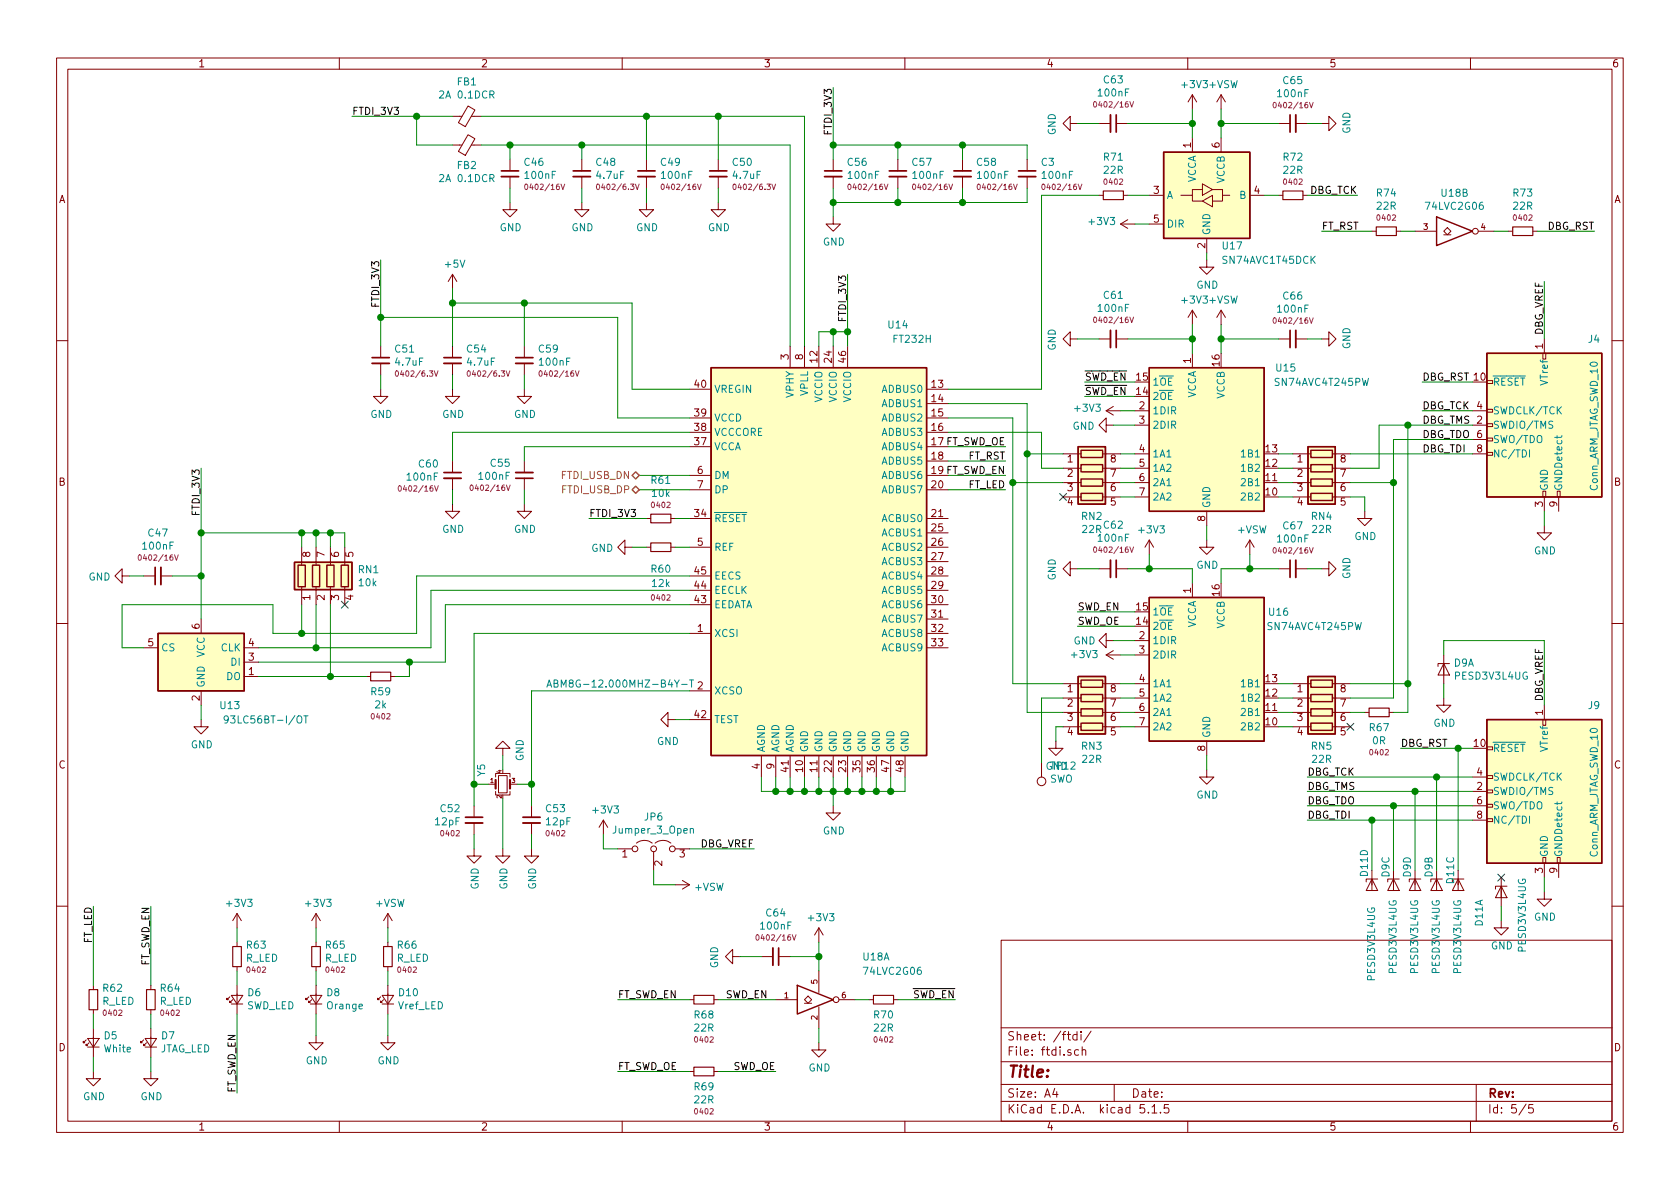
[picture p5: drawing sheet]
<svg xmlns="http://www.w3.org/2000/svg" width="297mm" height="210mm" viewBox="0 0 297 210" stroke-linecap="round" stroke-linejoin="round" font-family="sans-serif">
<defs><g id="words">
<text font-size="2.8" fill="#840000" x="178" y="190.5">Title:</text>
<g font-size="2.1" fill="#840000">
<text x="178" y="184">Sheet: /ftdi/</text>
<text x="178" y="186.7">File: ftdi.sch</text>
<text x="178" y="196.9">KiCad E.D.A. kicad 5.1.5</text>
<text x="178" y="194.1">Size: A4</text>
<text x="200" y="194.1">Date:</text>
<text x="263" y="194.1">Rev:</text>
<text x="263" y="196.9">Id: 5/5</text>
</g>
<g font-size="1.8" fill="#840000">
<text x="35" y="11.9">1</text>
<text x="85" y="11.9">2</text>
<text x="135" y="11.9">3</text>
<text x="185" y="11.9">4</text>
<text x="235" y="11.9">5</text>
<text x="285" y="11.9">6</text>
<text x="210.6" y="26.1" transform="rotate(-90 210.6 26.1)">1</text>
<text x="215.6" y="26.1" transform="rotate(-90 215.6 26.1)">6</text>
<text x="10.4" y="35.9">A</text>
<text x="204" y="34.3">3</text>
<text x="221.8" y="34.3">4</text>
<text x="285.4" y="35.9">A</text>
<text x="204" y="39.4">5</text>
<text x="213.1" y="43.9" transform="rotate(-90 213.1 43.9)">2</text>
<text x="139.4" y="63.6" transform="rotate(-90 139.4 63.6)">3</text>
<text x="142" y="63.6" transform="rotate(-90 142 63.6)">8</text>
<text x="144.5" y="64.1" transform="rotate(-90 144.5 64.1)">12</text>
<text x="147.1" y="64.1" transform="rotate(-90 147.1 64.1)">24</text>
<text x="149.6" y="64.1" transform="rotate(-90 149.6 64.1)">46</text>
<text x="210.6" y="64.2" transform="rotate(-90 210.6 64.2)">1</text>
<text x="215.6" y="64.7" transform="rotate(-90 215.6 64.7)">16</text>
<text x="272.8" y="61.7" transform="rotate(-90 272.8 61.7)">1</text>
<text x="122.9" y="68.6">40</text>
<text x="164.8" y="68.6">13</text>
<text x="164.8" y="71.1">14</text>
<text x="201" y="69.8">14</text>
<text x="201" y="67.3">15</text>
<text x="122.9" y="76.2">38</text>
<text x="122.9" y="73.7">39</text>
<text x="164.8" y="73.7">15</text>
<text x="164.8" y="76.2">16</text>
<text x="201.4" y="72.4">2</text>
<text x="201.4" y="74.9">3</text>
<text x="261.1" y="72.4">4</text>
<text x="122.9" y="78.7">37</text>
<text x="123.3" y="83.8">6</text>
<text x="164.8" y="81.3">18</text>
<text x="188.7" y="81.8">1</text>
<text x="196.4" y="81.8">8</text>
<text x="201.4" y="80">4</text>
<text x="201.4" y="82.5">5</text>
<text x="223.8" y="82.5">12</text>
<text x="223.8" y="80">13</text>
<text x="229.4" y="81.8">1</text>
<text x="237" y="81.8">8</text>
<text x="261.1" y="80">8</text>
<text x="10.4" y="85.9">B</text>
<text x="123.3" y="86.4">7</text>
<text x="164.8" y="86.4">20</text>
<text x="188.7" y="84.3">2</text>
<text x="188.7" y="86.9">3</text>
<text x="188.7" y="89.4">4</text>
<text x="196.4" y="89.4">5</text>
<text x="196.4" y="86.9">6</text>
<text x="196.4" y="84.3">7</text>
<text x="201.4" y="85.1">6</text>
<text x="201.4" y="87.6">7</text>
<text x="223.8" y="87.6">10</text>
<text x="223.8" y="85.1">11</text>
<text x="229.4" y="84.3">2</text>
<text x="229.4" y="86.9">3</text>
<text x="229.4" y="89.4">4</text>
<text x="237" y="89.4">5</text>
<text x="237" y="86.9">6</text>
<text x="237" y="84.3">7</text>
<text x="272.8" y="89.6" transform="rotate(-90 272.8 89.6)">3</text>
<text x="275.3" y="89.6" transform="rotate(-90 275.3 89.6)">9</text>
<text x="285.4" y="85.9">B</text>
<text x="122.9" y="91.4">34</text>
<text x="164.8" y="91.4">21</text>
<text x="164.8" y="94">25</text>
<text x="213.1" y="92.2" transform="rotate(-90 213.1 92.2)">8</text>
<text x="54.9" y="98.5" transform="rotate(-90 54.9 98.5)">8</text>
<text x="57.4" y="98.5" transform="rotate(-90 57.4 98.5)">7</text>
<text x="59.9" y="98.5" transform="rotate(-90 59.9 98.5)">6</text>
<text x="62.5" y="98.5" transform="rotate(-90 62.5 98.5)">5</text>
<text x="122.9" y="101.6">45</text>
<text x="123.3" y="96.5">5</text>
<text x="164.8" y="96.5">26</text>
<text x="164.8" y="99.1">27</text>
<text x="164.8" y="101.6">28</text>
<text x="54.9" y="106.1" transform="rotate(-90 54.9 106.1)">1</text>
<text x="57.4" y="106.1" transform="rotate(-90 57.4 106.1)">2</text>
<text x="59.9" y="106.1" transform="rotate(-90 59.9 106.1)">3</text>
<text x="62.5" y="106.1" transform="rotate(-90 62.5 106.1)">4</text>
<text x="122.9" y="106.7">43</text>
<text x="122.9" y="104.1">44</text>
<text x="164.8" y="104.1">29</text>
<text x="164.8" y="106.7">30</text>
<text x="201" y="107.9">15</text>
<text x="210.6" y="104.9" transform="rotate(-90 210.6 104.9)">1</text>
<text x="215.6" y="105.4" transform="rotate(-90 215.6 105.4)">16</text>
<text x="35.3" y="111.2" transform="rotate(-90 35.3 111.2)">6</text>
<text x="123.3" y="111.8">1</text>
<text x="164.8" y="109.2">31</text>
<text x="164.8" y="111.8">32</text>
<text x="201" y="110.5">14</text>
<text x="201.4" y="113">2</text>
<text x="26.2" y="114.3">5</text>
<text x="44" y="119.4">1</text>
<text x="44" y="116.8">3</text>
<text x="44" y="114.3">4</text>
<text x="164.8" y="114.3">33</text>
<text x="201.4" y="115.6">3</text>
<text x="35.3" y="123.9" transform="rotate(-90 35.3 123.9)">2</text>
<text x="123.3" y="121.9">2</text>
<text x="188.7" y="122.4">1</text>
<text x="188.7" y="125">2</text>
<text x="196.4" y="125">7</text>
<text x="196.4" y="122.4">8</text>
<text x="201.4" y="120.6">4</text>
<text x="201.4" y="123.2">5</text>
<text x="201.4" y="125.7">6</text>
<text x="223.8" y="125.7">11</text>
<text x="223.8" y="123.2">12</text>
<text x="223.8" y="120.6">13</text>
<text x="229.4" y="122.4">1</text>
<text x="229.4" y="125">2</text>
<text x="237" y="125">7</text>
<text x="237" y="122.4">8</text>
<text x="122.9" y="127">42</text>
<text x="188.7" y="127.5">3</text>
<text x="188.7" y="130">4</text>
<text x="196.4" y="130">5</text>
<text x="196.4" y="127.5">6</text>
<text x="201.4" y="128.3">7</text>
<text x="223.8" y="128.3">10</text>
<text x="229.4" y="127.5">3</text>
<text x="229.4" y="130">4</text>
<text x="237" y="130">5</text>
<text x="237" y="127.5">6</text>
<text x="272.8" y="126.5" transform="rotate(-90 272.8 126.5)">1</text>
<text x="10.4" y="135.9">C</text>
<text x="134.4" y="136" transform="rotate(-90 134.4 136)">4</text>
<text x="136.9" y="136" transform="rotate(-90 136.9 136)">9</text>
<text x="139.4" y="136.5" transform="rotate(-90 139.4 136.5)">41</text>
<text x="142" y="136.5" transform="rotate(-90 142 136.5)">10</text>
<text x="144.5" y="136.5" transform="rotate(-90 144.5 136.5)">11</text>
<text x="147.1" y="136.5" transform="rotate(-90 147.1 136.5)">22</text>
<text x="149.6" y="136.5" transform="rotate(-90 149.6 136.5)">23</text>
<text x="152.1" y="136.5" transform="rotate(-90 152.1 136.5)">35</text>
<text x="154.7" y="136.5" transform="rotate(-90 154.7 136.5)">36</text>
<text x="157.2" y="136.5" transform="rotate(-90 157.2 136.5)">47</text>
<text x="159.8" y="136.5" transform="rotate(-90 159.8 136.5)">48</text>
<text x="213.1" y="132.8" transform="rotate(-90 213.1 132.8)">8</text>
<text x="260.7" y="132.1">10</text>
<text x="261.1" y="137.2">4</text>
<text x="285.4" y="135.9">C</text>
<text x="261.1" y="139.7">2</text>
<text x="261.1" y="142.2">6</text>
<text x="261.1" y="144.8">8</text>
<text x="110" y="151.6">1</text>
<text x="117.1" y="153.1" transform="rotate(-90 117.1 153.1)">2</text>
<text x="120.2" y="151.6">3</text>
<text x="272.8" y="154.4" transform="rotate(-90 272.8 154.4)">3</text>
<text x="275.3" y="154.4" transform="rotate(-90 275.3 154.4)">9</text>
<text x="10.4" y="185.9">D</text>
<text x="285.4" y="185.9">D</text>
<text x="35" y="199.9">1</text>
<text x="85" y="199.9">2</text>
<text x="135" y="199.9">3</text>
<text x="185" y="199.9">4</text>
<text x="235" y="199.9">5</text>
<text x="285" y="199.9">6</text>
</g>
<g font-size="1.8" fill="#008484">
<text x="78" y="17.4">2A 0.1DCR</text>
<text x="80.9" y="15.1">FB1</text>
<text x="194.3" y="17.1">100nF</text>
<text x="195.2" y="14.8">C63</text>
<text x="209.1" y="15.6">+3V3 +VSW</text>
<text x="226" y="17.2">100nF</text>
<text x="226.9" y="14.9">C65</text>
<text x="186.7" y="23.9" transform="rotate(-90 186.7 23.9)">GND</text>
<text x="238.8" y="23.7" transform="rotate(-90 238.8 23.7)">GND</text>
<text x="80.9" y="29.9">FB2</text>
<text x="92.8" y="29.3">C46</text>
<text x="105.5" y="29.3">C48</text>
<text x="116.9" y="29.3">C49</text>
<text x="129.6" y="29.3">C50</text>
<text x="149.9" y="29.3">C56</text>
<text x="161.4" y="29.3">C57</text>
<text x="172.8" y="29.3">C58</text>
<text x="184.1" y="29.3">C3</text>
<text x="195.2" y="28.4">R71</text>
<text x="227" y="28.4">R72</text>
<text x="78" y="32.2">2A 0.1DCR</text>
<text x="93" y="31.6">100nF</text>
<text x="105.6" y="31.6">4.7uF</text>
<text x="117.1" y="31.6">100nF</text>
<text x="129.7" y="31.6">4.7uF</text>
<text x="150.1" y="31.6">100nF</text>
<text x="161.5" y="31.6">100nF</text>
<text x="173" y="31.6">100nF</text>
<text x="184.4" y="31.6">100nF</text>
<text x="195.2" y="30.7">22R</text>
<text x="206.2" y="35.2">A</text>
<text x="211.5" y="32.4" transform="rotate(-90 211.5 32.4)">VCCA</text>
<text x="216.5" y="32.4" transform="rotate(-90 216.5 32.4)">VCCB</text>
<text x="219.2" y="35.2">B</text>
<text x="227" y="30.7">22R</text>
<text x="243.5" y="34.8">R74</text>
<text x="254.9" y="34.8">U18B</text>
<text x="267.6" y="34.8">R73</text>
<text x="88.3" y="40.9">GND</text>
<text x="101" y="40.9">GND</text>
<text x="112.5" y="40.9">GND</text>
<text x="125.2" y="40.9">GND</text>
<text x="192.7" y="39.8">+3V3</text>
<text x="206.2" y="40.3">DIR</text>
<text x="214" y="41.7" transform="rotate(-90 214 41.7)">GND</text>
<text x="243.5" y="37.1">22R</text>
<text x="252.3" y="37.1">74LVC2G06</text>
<text x="267.6" y="37.1">22R</text>
<text x="78.8" y="47.3">+5V</text>
<text x="145.5" y="43.4">GND</text>
<text x="216.2" y="44.1">U17</text>
<text x="216.4" y="46.7">SN74AVC1T45DCK</text>
<text x="195.2" y="52.9">C61</text>
<text x="209.1" y="53.7">+3V3 +VSW</text>
<text x="211.5" y="51">GND</text>
<text x="226.9" y="53">C66</text>
<text x="157.1" y="58.1">U14</text>
<text x="194.3" y="55.2">100nF</text>
<text x="226" y="55.3">100nF</text>
<text x="69.9" y="62.4">C51</text>
<text x="70" y="64.7">4.7uF</text>
<text x="82.6" y="62.4">C54</text>
<text x="82.7" y="64.7">4.7uF</text>
<text x="95.3" y="62.4">C59</text>
<text x="95.5" y="64.7">100nF</text>
<text x="158.1" y="60.6">FT232H</text>
<text x="186.7" y="62" transform="rotate(-90 186.7 62)">GND</text>
<text x="225.7" y="65.7">U15</text>
<text x="238.8" y="61.8" transform="rotate(-90 238.8 61.8)">GND</text>
<text x="280.9" y="60.6">J4</text>
<text x="126.2" y="69.5">VREGIN</text>
<text x="140.3" y="70.4" transform="rotate(-90 140.3 70.4)">VPHY</text>
<text x="142.9" y="70" transform="rotate(-90 142.9 70)">VPLL</text>
<text x="145.4" y="71.1" transform="rotate(-90 145.4 71.1)">VCCIO</text>
<text x="148" y="71.1" transform="rotate(-90 148 71.1)">VCCIO</text>
<text x="150.5" y="71.1" transform="rotate(-90 150.5 71.1)">VCCIO</text>
<text x="156.1" y="69.5">ADBUS0</text>
<text x="203.7" y="70.7">2OE</text>
<text x="203.7" y="68.2">1OE</text>
<text x="211.5" y="70.5" transform="rotate(-90 211.5 70.5)">VCCA</text>
<text x="216.5" y="70.5" transform="rotate(-90 216.5 70.5)">VCCB</text>
<text x="225.7" y="68.2">SN74AVC4T245PW</text>
<text x="263.9" y="68.2">RESET</text>
<text x="273.7" y="68" transform="rotate(-90 273.7 68)">VTref</text>
<text x="65.5" y="73.9">GND</text>
<text x="78.2" y="73.9">GND</text>
<text x="90.9" y="73.9">GND</text>
<text x="126.2" y="77.1">VCCCORE</text>
<text x="126.2" y="74.5">VCCD</text>
<text x="156.1" y="72">ADBUS1</text>
<text x="156.1" y="74.5">ADBUS2</text>
<text x="156.1" y="77.1">ADBUS3</text>
<text x="189.6" y="76">GND</text>
<text x="190.2" y="72.8">+3V3</text>
<text x="203.7" y="73.3">1DIR</text>
<text x="203.7" y="75.8">2DIR</text>
<text x="263.9" y="75.8">SWDIO/TMS</text>
<text x="263.9" y="73.3">SWDCLK/TCK</text>
<text x="74.1" y="82.7">C60</text>
<text x="86.8" y="82.5">C55</text>
<text x="126.2" y="79.6">VCCA</text>
<text x="156.1" y="79.6">ADBUS4</text>
<text x="156.1" y="82.2">ADBUS5</text>
<text x="203.7" y="80.9">1A1</text>
<text x="203.7" y="83.4">1A2</text>
<text x="219.8" y="83.4">1B2</text>
<text x="219.8" y="80.9">1B1</text>
<text x="263.9" y="78.4">SWO/TDO</text>
<text x="263.9" y="80.9">NC/TDI</text>
<text x="72.1" y="85">100nF</text>
<text x="84.8" y="84.9">100nF</text>
<text x="115.2" y="85.6">R61</text>
<text x="115.4" y="87.9">10k</text>
<text x="126.2" y="84.7">DM</text>
<text x="126.2" y="87.2">DP</text>
<text x="156.1" y="84.7">ADBUS6</text>
<text x="156.1" y="87.2">ADBUS7</text>
<text x="203.7" y="86">2A1</text>
<text x="203.7" y="88.5">2A2</text>
<text x="214" y="89.9" transform="rotate(-90 214 89.9)">GND</text>
<text x="219.8" y="88.5">2B2</text>
<text x="219.8" y="86">2B1</text>
<text x="273.7" y="86.9" transform="rotate(-90 273.7 86.9)">GND</text>
<text x="276.2" y="86.9" transform="rotate(-90 276.2 86.9)">GNDDetect</text>
<text x="282.5" y="87" transform="rotate(-90 282.5 87)">Conn_ARM_JTAG_SWD_10</text>
<text x="26.3" y="94.9">C47</text>
<text x="78.2" y="94.2">GND</text>
<text x="90.9" y="94.2">GND</text>
<text x="126.2" y="92.3">RESET</text>
<text x="156.1" y="92.3">ACBUS0</text>
<text x="156.1" y="94.9">ACBUS1</text>
<text x="191.3" y="91.9">RN2</text>
<text x="191.4" y="94.3">22R</text>
<text x="194.3" y="95.8">100nF</text>
<text x="195.2" y="93.5">C62</text>
<text x="201.5" y="94.3">+3V3</text>
<text x="218.8" y="94.3">+VSW</text>
<text x="226" y="95.9">100nF</text>
<text x="226.9" y="93.6">C67</text>
<text x="231.9" y="91.9">RN4</text>
<text x="232.1" y="94.3">22R</text>
<text x="239.5" y="95.5">GND</text>
<text x="25.4" y="97.2">100nF</text>
<text x="63.4" y="101.4">RN1</text>
<text x="104.5" y="97.6">GND</text>
<text x="115.2" y="101.3">R60</text>
<text x="126.2" y="97.4">REF</text>
<text x="156.1" y="97.4">ACBUS2</text>
<text x="156.1" y="99.9">ACBUS3</text>
<text x="211.5" y="100.6">GND</text>
<text x="271.2" y="98">GND</text>
<text x="15.6" y="102.7">GND</text>
<text x="63.5" y="103.7">10k</text>
<text x="115.4" y="103.8">12k</text>
<text x="126.2" y="107.6">EEDATA</text>
<text x="126.2" y="105">EECLK</text>
<text x="126.2" y="102.5">EECS</text>
<text x="156.1" y="102.5">ACBUS4</text>
<text x="156.1" y="105">ACBUS5</text>
<text x="156.1" y="107.6">ACBUS6</text>
<text x="186.7" y="102.7" transform="rotate(-90 186.7 102.7)">GND</text>
<text x="238.8" y="102.4" transform="rotate(-90 238.8 102.4)">GND</text>
<text x="126.2" y="112.6">XCSI</text>
<text x="156.1" y="110.1">ACBUS7</text>
<text x="156.1" y="112.6">ACBUS8</text>
<text x="189.8" y="114">GND</text>
<text x="203.7" y="111.4">2OE</text>
<text x="203.7" y="108.8">1OE</text>
<text x="203.7" y="113.9">1DIR</text>
<text x="211.5" y="111.2" transform="rotate(-90 211.5 111.2)">VCCA</text>
<text x="216.5" y="111.2" transform="rotate(-90 216.5 111.2)">VCCB</text>
<text x="224.4" y="111.4">SN74AVC4T245PW</text>
<text x="224.4" y="108.9">U16</text>
<text x="28.4" y="115.2">CS</text>
<text x="36.2" y="116.3" transform="rotate(-90 36.2 116.3)">VCC</text>
<text x="39" y="115.2">CLK</text>
<text x="40.9" y="117.7">DI</text>
<text x="156.1" y="115.2">ACBUS9</text>
<text x="189.6" y="116.4">+3V3</text>
<text x="203.7" y="116.5">2DIR</text>
<text x="257.1" y="117.9">D9A</text>
<text x="36.2" y="121.7" transform="rotate(-90 36.2 121.7)">GND</text>
<text x="39" y="125.4">U13</text>
<text x="40" y="120.3">DO</text>
<text x="65.7" y="123">R59</text>
<text x="66.3" y="125.3">2k</text>
<text x="98.7" y="121.6">ABM8G-12.000MHZ-B4Y-T</text>
<text x="126.2" y="122.8">XCSO</text>
<text x="203.7" y="121.5">1A1</text>
<text x="203.7" y="124.1">1A2</text>
<text x="219.8" y="124.1">1B2</text>
<text x="219.8" y="121.5">1B1</text>
<text x="257.4" y="120.2">PESD3V3L4UG</text>
<text x="280.9" y="125.4">J9</text>
<text x="40.7" y="127.9">93LC56BT-I/OT</text>
<text x="116.2" y="131.7">GND</text>
<text x="126.2" y="127.9">TEST</text>
<text x="203.7" y="126.6">2A1</text>
<text x="203.7" y="129.2">2A2</text>
<text x="214" y="130.6" transform="rotate(-90 214 130.6)">GND</text>
<text x="219.8" y="129.2">2B2</text>
<text x="219.8" y="126.6">2B1</text>
<text x="242.2" y="129.3">R67</text>
<text x="242.7" y="131.6">0R</text>
<text x="253.4" y="128.5">GND</text>
<text x="33.7" y="132.3">GND</text>
<text x="85.8" y="137.3" transform="rotate(-90 85.8 137.3)">Y5</text>
<text x="92.6" y="134.6" transform="rotate(-90 92.6 134.6)">GND</text>
<text x="135.3" y="133.1" transform="rotate(-90 135.3 133.1)">AGND</text>
<text x="137.8" y="133.1" transform="rotate(-90 137.8 133.1)">AGND</text>
<text x="140.3" y="133.1" transform="rotate(-90 140.3 133.1)">AGND</text>
<text x="142.9" y="133.1" transform="rotate(-90 142.9 133.1)">GND</text>
<text x="145.4" y="133.1" transform="rotate(-90 145.4 133.1)">GND</text>
<text x="148" y="133.1" transform="rotate(-90 148 133.1)">GND</text>
<text x="150.5" y="133.1" transform="rotate(-90 150.5 133.1)">GND</text>
<text x="153" y="133.1" transform="rotate(-90 153 133.1)">GND</text>
<text x="155.6" y="133.1" transform="rotate(-90 155.6 133.1)">GND</text>
<text x="158.1" y="133.1" transform="rotate(-90 158.1 133.1)">GND</text>
<text x="160.7" y="133.1" transform="rotate(-90 160.7 133.1)">GND</text>
<text x="184.9" y="136.1">GND</text>
<text x="191.3" y="132.6">RN3</text>
<text x="191.4" y="134.9">22R</text>
<text x="231.9" y="132.6">RN5</text>
<text x="232.1" y="134.9">22R</text>
<text x="263.9" y="133">RESET</text>
<text x="273.7" y="132.8" transform="rotate(-90 273.7 132.8)">VTref</text>
<text x="78" y="143.6">C52</text>
<text x="96.6" y="143.6">C53</text>
<text x="105" y="143.9">+3V3</text>
<text x="185.6" y="138.4">SWO</text>
<text x="211.5" y="141.2">GND</text>
<text x="263.9" y="140.6">SWDIO/TMS</text>
<text x="263.9" y="138">SWDCLK/TCK</text>
<text x="263.9" y="143.1">SWO/TDO</text>
<text x="77" y="145.9">12pF</text>
<text x="96.6" y="145.9">12pF</text>
<text x="108.6" y="147.4">Jumper_3_Open</text>
<text x="114" y="145.1">JP6</text>
<text x="145.5" y="147.6">GND</text>
<text x="263.9" y="145.7">NC/TDI</text>
<text x="241.9" y="154.9" transform="rotate(-90 241.9 154.9)">D11D</text>
<text x="245.7" y="155.1" transform="rotate(-90 245.7 155.1)">D9C</text>
<text x="249.5" y="155.1" transform="rotate(-90 249.5 155.1)">D9D</text>
<text x="253.3" y="155.1" transform="rotate(-90 253.3 155.1)">D9B</text>
<text x="273.7" y="151.6" transform="rotate(-90 273.7 151.6)">GND</text>
<text x="276.2" y="151.6" transform="rotate(-90 276.2 151.6)">GNDDetect</text>
<text x="282.5" y="151.7" transform="rotate(-90 282.5 151.7)">Conn_ARM_JTAG_SWD_10</text>
<text x="40.2" y="160.4">+3V3</text>
<text x="54.2" y="160.4">+3V3</text>
<text x="66.4" y="160.4">+VSW</text>
<text x="84.6" y="157.3" transform="rotate(-90 84.6 157.3)">GND</text>
<text x="89.7" y="157.3" transform="rotate(-90 89.7 157.3)">GND</text>
<text x="94.8" y="157.3" transform="rotate(-90 94.8 157.3)">GND</text>
<text x="122.9" y="157.5">+VSW</text>
<text x="257.1" y="156.2" transform="rotate(-90 257.1 156.2)">D11C</text>
<text x="43.7" y="167.8">R63</text>
<text x="57.7" y="167.8">R65</text>
<text x="70.4" y="167.8">R66</text>
<text x="134.6" y="164.4">100nF</text>
<text x="135.5" y="162.1">C64</text>
<text x="143.1" y="162.9">+3V3</text>
<text x="262.2" y="163.7" transform="rotate(-90 262.2 163.7)">D11A</text>
<text x="263.6" y="167.9">GND</text>
<text x="271.2" y="162.8">GND</text>
<text x="43.4" y="170.1">R_LED</text>
<text x="57.4" y="170.1">R_LED</text>
<text x="70.1" y="170.1">R_LED</text>
<text x="127" y="171.2" transform="rotate(-90 127 171.2)">GND</text>
<text x="152.6" y="169.8">U18A</text>
<text x="152.9" y="172.4">74LVC2G06</text>
<text x="243.1" y="173.3" transform="rotate(-90 243.1 173.3)">PESD3V3L4UG</text>
<text x="246.9" y="172" transform="rotate(-90 246.9 172)">PESD3V3L4UG</text>
<text x="250.7" y="172" transform="rotate(-90 250.7 172)">PESD3V3L4UG</text>
<text x="254.6" y="172" transform="rotate(-90 254.6 172)">PESD3V3L4UG</text>
<text x="258.4" y="172" transform="rotate(-90 258.4 172)">PESD3V3L4UG</text>
<text x="269.8" y="168.2" transform="rotate(-90 269.8 168.2)">PESD3V3L4UG</text>
<text x="18" y="177.7">R_LED</text>
<text x="18.3" y="175.4">R62</text>
<text x="28.2" y="177.7">R_LED</text>
<text x="28.4" y="175.4">R64</text>
<text x="43.6" y="178.5">SWD_LED</text>
<text x="43.8" y="176.2">D6</text>
<text x="57.8" y="176.2">D8</text>
<text x="57.9" y="178.5">Orange</text>
<text x="70.5" y="178.5">Vref_LED</text>
<text x="70.6" y="176.2">D10</text>
<text x="18.4" y="183.8">D5</text>
<text x="28.6" y="183.8">D7</text>
<text x="122.8" y="180.1">R68</text>
<text x="122.8" y="182.4">22R</text>
<text x="154.6" y="180.1">R70</text>
<text x="154.6" y="182.4">22R</text>
<text x="18.4" y="186.1">White</text>
<text x="28.2" y="186.1">JTAG_LED</text>
<text x="54.1" y="188.2">GND</text>
<text x="66.8" y="188.2">GND</text>
<text x="143" y="189.5">GND</text>
<text x="14.7" y="194.6">GND</text>
<text x="24.8" y="194.6">GND</text>
<text x="122.8" y="192.8">R69</text>
<text x="122.8" y="195.1">22R</text>
</g>
<g font-size="1.8">
<text x="62.2" y="20.3">FTDI_3V3</text>
<text x="147.1" y="23.5" transform="rotate(-90 147.1 23.5)">FTDI_3V3</text>
<text x="231.5" y="34.3">DBG_TCK</text>
<text x="233.7" y="40.6">FT_RST</text>
<text x="273.5" y="40.6">DBG_RST</text>
<text x="67.1" y="54" transform="rotate(-90 67.1 54)">FTDI_3V3</text>
<text x="149.6" y="56.6" transform="rotate(-90 149.6 56.6)">FTDI_3V3</text>
<text x="272.8" y="59.4" transform="rotate(-90 272.8 59.4)">DBG_VREF</text>
<text x="191.8" y="69.8">SWD_EN</text>
<text x="191.8" y="67.3">SWD_EN</text>
<text x="251.5" y="67.3">DBG_RST 10</text>
<text x="251.5" y="72.4">DBG_TCK</text>
<text x="251.5" y="77.5">DBG_TDO 6</text>
<text x="251.5" y="74.9">DBG_TMS 2</text>
<text x="164.8" y="78.7">17FT_SWD_OE</text>
<text x="164.8" y="83.8">19 FT_SWD_EN</text>
<text x="171.1" y="81.3">FT_RST</text>
<text x="251.5" y="80">DBG_TDI</text>
<text x="171.1" y="86.4">FT_LED</text>
<text x="35.3" y="90.9" transform="rotate(-90 35.3 90.9)">FTDI_3V3</text>
<text x="104.1" y="91.4">FTDI_3V3</text>
<text x="190.5" y="107.9">SWD_EN</text>
<text x="190.5" y="110.5">SWD_OE</text>
<text x="272.8" y="124.2" transform="rotate(-90 272.8 124.2)">DBG_VREF</text>
<text x="231.1" y="137.2">DBG_TCK</text>
<text x="247.6" y="132.1">DBG_RST</text>
<text x="231.1" y="139.7">DBG_TMS</text>
<text x="231.1" y="142.2">DBG_TDO</text>
<text x="123.7" y="149.9">DBG_VREF</text>
<text x="231.1" y="144.8">DBG_TDI</text>
<text x="16.3" y="166.9" transform="rotate(-90 16.3 166.9)">FT_LED</text>
<text x="26.4" y="171" transform="rotate(-90 26.4 171)">FT_SWD_EN</text>
<text x="109.2" y="176.5">FT_SWD_EN</text>
<text x="128.3" y="176.5">SWD_EN</text>
<text x="161.3" y="176.5">SWD_EN</text>
<text x="109.2" y="189.2">FT_SWD_OE</text>
<text x="129.5" y="189.2">SWD_OE</text>
<text x="41.7" y="193.3" transform="rotate(-90 41.7 193.3)">FT_SWD_EN</text>
</g>
<g font-size="1.8" fill="#848400">
<text x="99.3" y="84.7">FTDI_USB_DN</text>
<text x="99.4" y="87.2">FTDI_USB_DP</text>
</g>
<g font-size="1.4" fill="#840000">
<text x="251.7" y="40.6">3</text>
<text x="261.9" y="40.6">4</text>
<text x="144.5" y="174" transform="rotate(-90 144.5 174)">5</text>
<text x="138.7" y="176.5">1</text>
<text x="148.8" y="176.5">6</text>
<text x="144.5" y="180.3" transform="rotate(-90 144.5 180.3)">2</text>
</g>
<g font-size="1.3" fill="#840084">
<text x="194" y="19">0402/16V</text>
<text x="225.7" y="19.1">0402/16V</text>
<text x="93.4" y="33.6">0402/16V</text>
<text x="106.1" y="33.6">0402/6.3V</text>
<text x="117.5" y="33.6">0402/16V</text>
<text x="130.3" y="33.6">0402/6.3V</text>
<text x="150.5" y="33.6">0402/16V</text>
<text x="162" y="33.6">0402/16V</text>
<text x="173.4" y="33.6">0402/16V</text>
<text x="184.8" y="33.6">0402/16V</text>
<text x="195.4" y="32.7">0402</text>
<text x="227.1" y="32.7">0402</text>
<text x="243.6" y="39">0402</text>
<text x="267.7" y="39">0402</text>
<text x="194" y="57.1">0402/16V</text>
<text x="225.7" y="57.2">0402/16V</text>
<text x="70.6" y="66.6">0402/6.3V</text>
<text x="83.3" y="66.6">0402/6.3V</text>
<text x="95.9" y="66.6">0402/16V</text>
<text x="71" y="86.9">0402/16V</text>
<text x="83.7" y="86.8">0402/16V</text>
<text x="115.3" y="89.8">0402</text>
<text x="25.1" y="99.1">0402/16V</text>
<text x="194" y="97.7">0402/16V</text>
<text x="225.7" y="97.9">0402/16V</text>
<text x="115.3" y="106.2">0402</text>
<text x="65.8" y="127.2">0402</text>
<text x="242.3" y="133.5">0402</text>
<text x="78.1" y="147.9">0402</text>
<text x="96.7" y="147.9">0402</text>
<text x="134.3" y="166.3">0402/16V</text>
<text x="43.8" y="172">0402</text>
<text x="57.8" y="172">0402</text>
<text x="70.5" y="172">0402</text>
<text x="18.4" y="179.6">0402</text>
<text x="28.6" y="179.6">0402</text>
<text x="123" y="184.3">0402</text>
<text x="154.7" y="184.3">0402</text>
<text x="123" y="197">0402</text>
</g>
<g font-size="1.1" fill="#840000">
<text x="88.7" y="136.7" transform="rotate(-90 88.7 136.7)">4</text>
<text x="86.7" y="138.4">1</text>
<text x="88.7" y="141.2" transform="rotate(-90 88.7 141.2)">2</text>
<text x="90.5" y="138.4">3</text>
</g>
</g></defs>
<g fill="none" stroke="#840000" stroke-width=".18">
<path d="M10 10.3h277v189.9h-277zM12 12.2h273v186.1h-273zM60 10.3v1.9M82.8 18.7l1.2 .8-1.7 2.9-1.2-.7zM110 10.3v1.9M160 10.3v1.9M210 10.3v1.9M210.8 16.8l-.7 1.2M210.8 16.8v2.5M210.8 16.8l.8 1.2M215.9 16.8v2.5M215.9 16.8l-.8 1.2"/>
<path d="M215.9 16.8l.8 1.2M260 10.3v1.9M80 20.6h1.7M80 25.6h1.7M82.8 23.8l1.2 .7-1.7 3-1.2-.7zM83.3 20.6h1.8M83.3 25.6h1.8M90.2 35.8v1.3h1.2l-1.2 1.2-1.3-1.2h1.3M90.2 28.2v2M90.2 31.2v2.1M102.9 35.8v1.3h1.2l-1.2 1.2-1.3-1.2h1.3M102.9 28.2v2"/>
<path d="M102.9 31.2v2.1M114.3 35.8v1.3h1.3l-1.3 1.2-1.3-1.2h1.3M114.3 28.2v2M114.3 31.2v2.1M127 35.8v1.3h1.3l-1.3 1.2-1.3-1.2h1.3M127 28.2v2M127 31.2v2.1M147.3 38.3v1.3h1.3l-1.3 1.3-1.3-1.3h1.3M147.3 28.2v2M147.3 31.2v2.1M158.7 28.2v2M158.7 31.2v2.1"/>
<path d="M170.2 28.2v2M170.2 31.2v2.1M181.6 28.2v2M181.6 31.2v2.1M189.2 21.8v-1.2l-1.2 1.2 1.2 1.3v-1.3h1.3M194.3 34.5h.8M194.3 21.8h2M197.4 21.8h2M198.1 39.6l1.3 .8M198.1 39.6h2.6M198.6 34.5h.8M199.4 38.9l-1.3 .7"/>
<path d="M203.2 34.5h2.5M203.2 39.6h2.5M208.8 34.5h2v1.1h1.8M210.8 24.4v2.5M212.6 33.5h-1.8v1M212.6 32.5l1.8 1-1.8 1zM212.6 35.6l1.8-1.1v2.1zM214.4 33.5h1.8v1h1.2M215.9 24.4v2.5M216.2 34.5v1.1h-1.8M221 34.5h2.5M226.1 34.5h.7"/>
<path d="M226.1 21.8h2M229.1 21.8h2M230.4 34.5h.7M233.7 21.8h1.2v-1.2l1.3 1.2-1.3 1.3v-1.3M80 48.5v2.5M80 48.5l-.8 1.3M80 48.5l.8 1.3M189.2 59.9v-1.2l-1.2 1.2 1.2 1.3v-1.3h1.3M194.3 59.9h2M197.4 59.9h2M210.8 54.9v2.5M210.8 54.9l-.7 1.2"/>
<path d="M210.8 54.9l.8 1.2M213.4 46v1.2h1.2l-1.2 1.3-1.3-1.3h1.3M213.4 42.2v2.5M215.9 54.9l-.8 1.2M215.9 54.9v2.5M215.9 54.9l.8 1.2M226.1 59.9h2M229.1 59.9h2M233.7 59.9h1.2v-1.2l1.3 1.2-1.3 1.3v-1.3M242.6 40.9h.7M246.9 40.9h.7M250.2 40.9h3.8"/>
<path d="M255.3 40.9l.6-.6 .6 .6-.6 .6zM255.3 41.5h1.2M261.4 40.9h2.8M266.7 40.9h.8M271 40.9h.8M273 59.9v2.6M10 60.2h2M67.3 68.8v1.3h1.3l-1.3 1.3-1.3-1.3h1.3M67.3 61.2v2M67.3 64.3v2M80 68.8v1.3h1.3l-1.3 1.3-1.3-1.3h1.3M80 61.2v2"/>
<path d="M80 64.3v2M92.7 68.8v1.3h1.3l-1.3 1.3-1.3-1.3h1.3M92.7 61.2v2M92.7 64.3v2M121.9 68.8h3.8M121.9 73.9h3.8M121.9 76.4h3.8M121.9 79h3.8M139.7 61.2v3.8M142.2 61.2v3.8M144.8 61.2v3.8M147.3 61.2v3.8"/>
<path d="M149.9 61.2v3.8M163.8 68.8h3.8M163.8 71.4h3.8M163.8 73.9h3.8M163.8 76.4h3.8M163.8 79h3.8M195.6 75.2v-1.3l-1.3 1.3 1.3 1.2v-1.2h1.2M195.6 72.6l1.2 .8M195.6 72.6h2.5M196.8 71.9l-1.2 .7M200.7 72.6h2.5M200.7 75.2h2.5"/>
<path d="M210.8 62.5v2.5M260.3 72.6h2.6M260.3 75.2h2.6M260.3 77.7h2.6M262.9 72.4h1v.5h-1zM262.9 77.5h1v.5h-1zM262.9 74.9h1v.5h-1zM262.9 67.3h1v.5h-1zM272.8 62.5h.5v1h-.5zM285 60.2h2M53.3 96.8v3.1M55.9 96.8v3.1"/>
<path d="M58.4 96.8v3.1M61 96.8v3.1M80 89.1v1.3h1.3l-1.3 1.3-1.3-1.3h1.3M80 81.5v2.1M80 84.6v2M92.7 89.1v1.3h1.3l-1.3 1.3-1.3-1.3h1.3M92.7 81.5v2.1M92.7 84.6v2M110.5 96.8v-1.3l-1.3 1.3 1.3 1.2v-1.2h1.3M114.3 96.8h.8M114.3 91.7h.8M118.6 96.8h.8"/>
<path d="M118.6 91.7h.8M121.9 96.8h3.8M121.9 84.1h3.8M121.9 86.6h3.8M121.9 91.7h3.8M163.8 96.8h3.8M163.8 81.5h3.8M163.8 84.1h3.8M163.8 86.6h3.8M163.8 91.7h3.8M163.8 94.2h3.8M163.8 99.3h3.8"/>
<path d="M188 80.3h3.1M188 82.8h3.1M188 85.3h3.1M188 87.9h3.1M194.9 80.3h3.2M194.9 82.8h3.2M194.9 85.3h3.2M194.9 87.9h3.2M200.7 80.3h2.5M200.7 82.8h2.5M200.7 85.3h2.5M200.7 87.9h2.5"/>
<path d="M203.2 95.5l-.8 1.3M203.2 95.5v2.5M203.2 95.5l.8 1.3M213.4 95.5v1.3h1.2l-1.2 1.2-1.3-1.2h1.3M213.4 90.4v2.6M221 95.5l-.8 1.3M221 95.5v2.5M221 95.5l.7 1.3M228.6 80.3h3.2M228.6 82.8h3.2M228.6 85.3h3.2M228.6 87.9h3.2"/>
<path d="M235.6 80.3h3.2M235.6 82.8h3.2M235.6 85.3h3.2M235.6 87.9h3.2M241.3 90.4v1.3h1.3l-1.3 1.3-1.3-1.3h1.3M260.3 80.3h2.6M262.9 80h1v.5h-1zM272.8 86.9h.5v1h-.5zM273 93v1.2h1.3l-1.3 1.3-1.2-1.3h1.2M273 87.9v2.5M275.3 86.9h.5v1h-.5zM275.6 87.9v2.5"/>
<path d="M10 110.3h2M21.6 101.8v-1.2l-1.3 1.2 1.3 1.3v-1.3h1.3M25.4 101.8h2M25.4 114.5h2.5M28.4 101.8h2.1M35.6 109.5v2.5M43.2 114.5h2.5M43.2 119.6h2.5M43.2 117.1h2.5M53.3 103.8v3.1M55.9 103.8v3.1M58.4 103.8v3.1"/>
<path d="M61 103.8v3.1M64.8 119.6h.7M69.1 119.6h.7M121.9 112h3.8M121.9 101.8h3.8M121.9 104.4h3.8M121.9 106.9h3.8M163.8 112h3.8M163.8 101.8h3.8M163.8 104.4h3.8M163.8 106.9h3.8M163.8 109.5h3.8"/>
<path d="M163.8 114.5h3.8M189.2 100.6v-1.3l-1.2 1.3 1.2 1.2v-1.2h1.3M194.3 100.6h2M195.6 113.3v-1.3l-1.3 1.3 1.3 1.2v-1.2h1.2M195.6 115.8l1.2 .8M195.6 115.8h2.5M196.8 115.1l-1.2 .7M197.4 100.6h2M200.7 115.8h2.5M200.7 113.3h2.5M210.8 103.1v2.6M226.1 100.6h2"/>
<path d="M229.1 100.6h2M233.7 100.6h1.2v-1.3l1.3 1.3-1.3 1.2v-1.2M255.3 117.3l1 2.1h-2zM255.3 115.8v5.1M256.3 117.3h-2v.6M285 110.3h2M35.6 127.2v1.3h1.2l-1.2 1.3-1.3-1.3h1.3M35.6 122.2v2.5M86.4 138.7h1.2M87.6 139.9v.7h2.6v-.7M87.6 137.4v-.6h2.6v.6M88.1 137.2h1.6v3h-1.6z"/>
<path d="M88.9 132.3h1.3l-1.3-1.2-1.3 1.2h1.3v1.3M90.2 138.7h1.2M118.1 127.2v-1.2l-1.3 1.2 1.3 1.3v-1.3h1.3M121.9 122.2h3.8M121.9 127.2h3.8M134.6 133.6v3.8M137.2 133.6v3.8M139.7 133.6v3.8M142.2 133.6v3.8M144.8 133.6v3.8M147.3 133.6v3.8M149.9 133.6v3.8"/>
<path d="M152.4 133.6v3.8M154.9 133.6v3.8M157.5 133.6v3.8M160 133.6v3.8M184.1 134.9v2.5M186.7 131.1v1.2h1.3l-1.3 1.3-1.3-1.3h1.3M188 126h3.1M188 120.9h3.1M188 123.4h3.1M188 128.5h3.1M194.9 126h3.2M194.9 120.9h3.2"/>
<path d="M194.9 123.4h3.2M194.9 128.5h3.2M200.7 126h2.5M200.7 120.9h2.5M200.7 123.4h2.5M200.7 128.5h2.5M213.4 136.1v1.3h1.2l-1.2 1.3-1.3-1.3h1.3M213.4 131.1v2.5M228.6 126h3.2M228.6 120.9h3.2M228.6 123.4h3.2M228.6 128.5h3.2"/>
<path d="M235.6 126h3.2M235.6 120.9h3.2M235.6 123.4h3.2M235.6 128.5h3.2M241.3 126h.8M245.6 126h.8M255.3 123.4v1.3h1.2l-1.2 1.3-1.3-1.3h1.3M260.3 139.9h2.6M260.3 137.4h2.6M262.9 137.2h1v.5h-1zM262.9 139.7h1v.5h-1zM262.9 132.1h1v.5h-1z"/>
<path d="M272.8 127.2h.5v1.1h-.5zM273 124.7v2.5M83.8 150.1v1.3h1.3l-1.3 1.2-1.3-1.2h1.3M83.8 142.5v2M83.8 145.5v2.1M88.9 150.1v1.3h1.3l-1.3 1.2-1.3-1.2h1.3M94 150.1v1.3h1.2l-1.2 1.2-1.3-1.2h1.3M94 142.5v2M94 145.5v2.1M106.7 145l-.8 1.3M106.7 145v2.6M106.7 145l.7 1.3"/>
<path d="M109.2 150.1h2.6M112.5 149.1a2.26 2.26 0 0 1 2.8 0M115.6 150.6v3.3M115.8 149.1a2.26 2.26 0 0 1 2.8 0M119.4 156.5h2.5M119.4 150.1h2.5M120.6 155.7l1.3 .8M121.9 156.5l-1.3 .7M147.3 142.5v1.3h1.3l-1.3 1.2-1.3-1.2h1.3M242.6 155.4l1 2.1h-2zM242.6 153.9v3.6M243.6 155.4h-2v.6"/>
<path d="M246.4 155.4l1 2.1h-2zM246.4 153.9v3.6M247.4 155.4h-2v.6M250.2 155.4l1 2.1h-2zM250.2 153.9v3.6M251.2 155.4h-2v.6M254 155.4l1 2.1h-2zM254 153.9v3.6M255 155.4h-2v.6M257.8 155.4l1 2.1h-2zM257.8 153.9v3.6M258.8 155.4h-2v.6"/>
<path d="M260.3 142.5h2.6M260.3 145h2.6M262.9 142.2h1v.5h-1zM262.9 144.8h1v.5h-1zM265.4 156.7l1 2h-2zM265.4 155.2v5.1M266.4 156.7h-2v.5M272.8 151.6h.5v1h-.5zM273 157.7v1.3h1.3l-1.3 1.3-1.2-1.3h1.2M273 152.6v2.6M275.3 151.6h.5v1h-.5zM275.6 152.6v2.6"/>
<path d="M10 160.2h2M16.5 174.2v.8M16.5 178.6v.7M26.7 174.2v.8M26.7 178.6v.7M40.6 176.3l-.5 .5v-.3v.3h.3M40.9 176h2l-1 1.5zM40.9 177.5h2M41.1 176.8l-.5 .5v-.3v.3h.3M41.9 161.5v2.6M41.9 166.6v.8M41.9 170.9v.8"/>
<path d="M41.9 174.2v5.1M41.9 161.5l-.8 1.3M41.9 161.5l.8 1.3M54.6 176.3l-.5 .5v-.3v.3h.3M54.9 176h2l-1 1.5zM54.9 177.5h2M55.1 176.8l-.5 .5v-.3v.3h.3M55.9 161.5l-.8 1.3M55.9 161.5v2.6M55.9 166.6v.8M55.9 170.9v.8M55.9 174.2v5.1"/>
<path d="M55.9 161.5l.7 1.3M67.3 176.3l-.5 .5v-.3v.3h.3M67.6 176h2l-1 1.5zM67.6 177.5h2M67.8 176.8l-.5 .5v-.3v.3h.3M68.6 161.5l-.8 1.3M68.6 161.5v2.6M68.6 166.6v.8M68.6 170.9v.8M68.6 174.2v5.1M68.6 161.5l.7 1.3M121.9 176.8h.8"/>
<path d="M126.2 176.8h.8M129.5 169.2v-1.3l-1.2 1.3 1.2 1.2v-1.2h1.3M134.6 169.2h2.1M137.2 176.8h3.8M137.7 169.2h2M142.2 176.8l.7-.7 .6 .7-.6 .6zM142.2 177.4h1.3M144.8 164.1v2.5M144.8 171.7v3.8M144.8 178v3.9M144.8 164.1l-.8 1.2M144.8 164.1l.7 1.2"/>
<path d="M148.3 176.8h2.8M153.7 176.8h.7M158 176.8h.7M177 166.3h108v32h-108zM265.4 162.8v1.3h1.3l-1.3 1.2-1.2-1.2h1.2M285 160.2h2M15.2 183.9l-.5 .5v-.3v.3h.3M15.5 183.6h2l-1 1.6zM15.5 185.2h2M15.7 184.4l-.5 .5v-.2v.2h.3M16.5 189.5v1.2h1.3l-1.3 1.3-1.3-1.3h1.3M16.5 181.9v5"/>
<path d="M25.4 183.9l-.5 .5v-.3v.3h.2M25.7 183.6h2l-1 1.6zM25.7 185.2h2M25.9 184.4l-.5 .5v-.2v.2h.3M26.7 189.5v1.2h1.2l-1.2 1.3-1.3-1.3h1.3M26.7 181.9v5M55.9 183.1v1.3h1.2l-1.2 1.3-1.3-1.3h1.3M60 198.3v1.9M68.6 183.1v1.3h1.2l-1.2 1.3-1.3-1.3h1.3M110 198.3v1.9M121.9 189.5h.8M126.2 189.5h.8"/>
<path d="M144.8 184.4v1.3h1.2l-1.2 1.2-1.3-1.2h1.3M160 198.3v1.9M177 194.8h108M177 191.8h108M177 187.8h108M177 181.8h108M186.5 192.5l-.4 1h1M186.8 193v1M190.4 183l-.4-.1-.3 .3 .1 .6 .2 .1 .4-.1M190.4 182.4v1.5M190.7 185.7l-.4-.1-.3 .3 .1 .6h.6M191.1 182.4v.2"/>
<path d="M191.1 182.9v1M191.3 185.7l.3-.1 .3 .1 .1 .9M191.3 185.1v1.5M192.9 182.3l-1.3 2M197 191.8v3M202.3 195.3h-.7l-.1 .7 .3-.1 .5 .1 .1 .2-.1 .5-.2 .1-.6-.1M203 196.7v.1M203.7 195.8l.4-.5v1.5M203.7 196.8h.8M205.2 196.7v.1M206.6 195.3h-.7l-.1 .7 .2-.1 .6 .1 .1 .2-.1 .5-.2 .1-.6-.1M210 198.3v1.9"/>
<path d="M260 198.3v1.9M261 191.8v6.5M269.8 195.2l-1.2 2M271 195.3h-.7v.7l.2-.1 .5 .1 .1 .2-.1 .5-.2 .1-.5-.1"/>
<circle cx="260.9" cy="40.9" r=".51"/>
<circle cx="184.1" cy="138.2" r=".76"/>
<circle cx="112.3" cy="150.1" r=".51"/>
<circle cx="115.6" cy="150.1" r=".51"/>
<circle cx="118.9" cy="150.1" r=".51"/>
<circle cx="147.8" cy="176.8" r=".51"/>
</g>
<g fill="none" stroke="#840000" stroke-width=".2">
<path d="M195.1 33.8h3.5v1.5h-3.5zM226.8 33.8h3.6v1.5h-3.6zM243.3 40.1h3.6v1.6h-3.6zM267.5 40.1h3.5v1.6h-3.5zM115.1 96h3.5v1.5h-3.5zM115.1 90.9h3.5v1.6h-3.5zM65.5 118.9h3.6v1.5h-3.6zM242.1 125.2h3.5v1.5h-3.5zM15.7 175h1.6v3.6h-1.6zM25.9 175h1.5v3.6h-1.5zM41.1 167.4h1.6v3.5h-1.6zM55.1 167.4h1.5v3.5h-1.5z"/>
<path d="M67.8 167.4h1.5v3.5h-1.5zM122.7 176h3.5v1.5h-3.5zM154.4 176h3.6v1.5h-3.6zM122.7 188.7h3.5v1.5h-3.5z"/>
</g>
<g fill="none" stroke="#840000" stroke-width=".33">
<path d="M88.6 31.2h3.1M101.3 31.2h3.1M112.8 31.2h3M125.5 31.2h3M145.8 31.2h3M157.2 31.2h3.1M168.7 31.2h3M180.1 31.2h3M196.3 20.3v3.1M229.1 20.3v3.1M196.3 58.4v3.1M229.1 58.4v3.1"/>
<path d="M65.8 64.3h3M78.5 64.3h3M91.2 64.3h3M78.5 84.6h3M91.2 83.6h3M196.3 99.1v3M229.1 99.1v3M28.4 100.3v3.1M82.3 145.5h3M92.5 145.5h3M136.7 167.6v3.1"/>
</g>
<g fill="none" stroke="#840000" stroke-width=".3">
<path d="M88.6 30.2h3.1M101.3 30.2h3.1M112.8 30.2h3M125.5 30.2h3M145.8 30.2h3M157.2 30.2h3.1M168.7 30.2h3M180.1 30.2h3M197.4 20.3v3.1M228.1 20.3v3.1M197.4 58.4v3.1M228.1 58.4v3.1"/>
<path d="M65.8 63.2h3M78.5 63.2h3M91.2 63.2h3M78.5 83.6h3M91.2 84.6h3M197.4 99.1v3M228.1 99.1v3M27.4 100.3v3.1M82.3 144.5h3M92.5 144.5h3M137.7 167.6v3.1"/>
</g>
<g fill="none" stroke="#840084" stroke-width=".18">
<path d="M193.4 18.1l.2-.1a.51 .51 0 0 1 .3 .5 .51 .51 0 0 1-.3 .4l-.3-.3zM199.8 18l.3 .9 .3-.9M225.2 18.2l.1-.1a.51 .51 0 0 1 .4 .5 .51 .51 0 0 1-.4 .5l-.2-.4zM231.5 18.1l.4 1 .3-1M92.9 32.6h.1a.51 .51 0 0 1 .3 .4 .51 .51 0 0 1-.3 .5 .66 .66 0 0 1-.1-.9zM99.2 32.6l.3 .9 .3-.9M105.6 32.6h.1a.51 .51 0 0 1 .3 .4 .51 .51 0 0 1-.3 .5l-.2-.4zM112.3 32.6l.4 .9 .3-.9M117 32.6h.1a.51 .51 0 0 1 .4 .4 .51 .51 0 0 1-.4 .5l-.2-.4zM123.3 32.6l.3 .9 .4-.9M129.7 32.6h.1a.51 .51 0 0 1 .4 .4 .51 .51 0 0 1-.4 .5l-.2-.4zM136.5 32.6l.3 .9 .3-.9"/>
<path d="M150 32.6h.1a.51 .51 0 0 1 .4 .4 .51 .51 0 0 1-.4 .5l-.2-.4zM156.3 32.6l.4 .9 .3-.9M161.4 32.6h.2a.51 .51 0 0 1 .3 .4 .51 .51 0 0 1-.3 .5l-.3-.4zM167.8 32.6l.3 .9 .3-.9M172.9 32.6h.1a.51 .51 0 0 1 .3 .4 .51 .51 0 0 1-.3 .5l-.2-.4zM179.2 32.6l.3 .9 .4-.9M184.3 32.6h.1a.51 .51 0 0 1 .4 .4 .51 .51 0 0 1-.4 .5l-.2-.4zM190.6 32.6l.4 .9 .3-.9M193.4 56.2l.2-.1a.51 .51 0 0 1 .3 .5 .51 .51 0 0 1-.3 .4l-.3-.3zM199.8 56.1l.3 .9 .3-.9M225.2 56.3l.1-.1a.51 .51 0 0 1 .4 .5 .51 .51 0 0 1-.4 .5l-.2-.4zM231.5 56.2l.4 1 .3-1"/>
<path d="M70 65.7l.1-.1a.51 .51 0 0 1 .4 .5 .51 .51 0 0 1-.4 .4l-.2-.3zM76.8 65.6l.3 .9 .3-.9M82.7 65.7l.1-.1a.51 .51 0 0 1 .4 .5 .51 .51 0 0 1-.4 .4l-.2-.3zM89.5 65.6l.3 .9 .3-.9M95.4 65.7l.1-.1a.51 .51 0 0 1 .4 .5 .51 .51 0 0 1-.4 .4l-.2-.3zM101.7 65.6l.4 .9 .3-.9M24.5 98.2l.2-.1a.51 .51 0 0 1 .3 .5 .51 .51 0 0 1-.3 .5l-.3-.4zM30.9 98.1l.3 1 .3-1M70.5 86l.1-.1a.51 .51 0 0 1 .4 .5 .51 .51 0 0 1-.4 .5l-.2-.4zM76.8 85.9l.4 1 .3-1M83.2 85.8h.1a.51 .51 0 0 1 .4 .5 .51 .51 0 0 1-.4 .4l-.2-.3zM89.5 85.8l.4 .9 .3-.9"/>
<path d="M193.4 96.8l.2-.1a.51 .51 0 0 1 .3 .5 .51 .51 0 0 1-.3 .5l-.3-.4zM199.8 96.7l.3 1 .3-1M225.2 96.9l.1-.1a.51 .51 0 0 1 .4 .5 .51 .51 0 0 1-.4 .5l-.2-.4zM231.5 96.8l.4 1 .3-1M133.8 165.4l.1-.1a.51 .51 0 0 1 .3 .5 .51 .51 0 0 1-.3 .5l-.2-.4zM140.1 165.3l.3 1 .3-1"/>
</g>
<g fill="#ffffc2" stroke="#ffffc2" stroke-width=".18">
<path d="M190.6 79h4.9v10.1h-4.9z"/>
<path d="M190.6 119.6h4.9v10.2h-4.9z"/>
<path d="M231.3 119.6h4.8v10.2h-4.8z"/>
<path d="M125.7 65h38.1v68.6h-38.1z"/>
<path d="M27.9 112h15.3v10.2h-15.3z"/>
<path d="M231.3 79h4.8v10.1h-4.8z"/>
<path d="M205.7 26.9h15.3v15.3h-15.3z"/>
<path d="M52.1 99.4h10.1v4.9h-10.1z"/>
<path d="M262.9 127.2h20.3v25.4h-20.3z"/>
<path d="M203.2 65h20.3v25.4h-20.3z"/>
<path d="M262.9 62.5h20.3v25.4h-20.3z"/>
<path d="M203.2 105.7h20.3v25.4h-20.3z"/>
</g>
<g fill="none" stroke="#840000" stroke-width=".25">
<path d="M205.7 26.9h15.3v15.3h-15.3zM254 38.3l6.3 2.6-6.3 2.5zM125.7 65h38.1v68.6h-38.1zM190.6 79h4.9v10.1h-4.9zM191.1 79.6h3.8v1.3h-3.8zM203.2 65h20.3v25.4h-20.3zM231.3 79h4.8v10.1h-4.8zM231.8 79.6h3.8v1.3h-3.8zM262.9 62.5h20.3v25.4h-20.3zM52.1 99.4h10.1v4.9h-10.1zM52.7 99.9h1.3v3.9h-1.3zM55.2 99.9h1.3v3.9h-1.3z"/>
<path d="M57.8 99.9h1.3v3.9h-1.3zM60.3 99.9h1.3v3.9h-1.3zM191.1 82.2h3.8v1.2h-3.8zM191.1 84.7h3.8v1.3h-3.8zM191.1 87.2h3.8v1.3h-3.8zM231.8 82.2h3.8v1.2h-3.8zM231.8 84.7h3.8v1.3h-3.8zM231.8 87.2h3.8v1.3h-3.8zM27.9 112h15.3v10.2h-15.3zM190.6 119.6h4.9v10.2h-4.9zM203.2 105.7h20.3v25.4h-20.3zM231.3 119.6h4.8v10.2h-4.8z"/>
<path d="M191.1 120.3h3.8v1.2h-3.8zM191.1 122.8h3.8v1.3h-3.8zM191.1 125.3h3.8v1.3h-3.8zM191.1 127.9h3.8v1.3h-3.8zM231.8 120.3h3.8v1.2h-3.8zM231.8 122.8h3.8v1.3h-3.8zM231.8 125.3h3.8v1.3h-3.8zM231.8 127.9h3.8v1.3h-3.8zM262.9 127.2h20.3v25.4h-20.3zM141 174.2l6.3 2.6-6.3 2.5z"/>
</g>
<g fill="none" stroke="#008484" stroke-width=".18">
<path d="M270.4 79.5v1.3M275.3 77v.5M276.1 77l-.1 .3h-1.1M40.4 127.1l-.3 .3-.3-.1-.2-.2 .2-.4 .3-.1 .2 .1a.87 .87 0 0 1-.3 1.2h-.2M53.7 126.6h.8M54.1 126.6v1.3M96.7 121.5l.4-1.3 .4 1.3M96.8 121.2h.6M98 120.8h.5l.1-.2v-.2l-.6-.2v1.3h.5l.1-.1 .1-.3-.3-.3M120.5 121h1M121.9 120.2h.7M122.3 120.2v1.3"/>
<path d="M189.4 134.9l.4-.2 .3 .4-.8 .9h.8M122 146.6l.3-.1 .3 .1v.7M270.4 144.3v1.3M275.3 141.8v.5M276.1 141.8l-.1 .3h-1.1"/>
</g>
<path d="M87.6 137.9v1.5M90.2 137.9v1.5" fill="none" stroke="#840000" stroke-width=".38"/>
<g fill="none" stroke="#008400" stroke-width=".18">
<path d="M147.3 15.5v12.7M210.8 19.3v5.1M215.9 19.3v5.1M62.2 20.6h17.8M73.7 20.6v5h6.3M85.1 25.6h54.6v35.6M85.1 20.6h57.1v40.6M90.2 25.6v2.6M90.2 33.3v2.5M102.9 25.6v2.6M102.9 33.3v2.5M114.3 20.6v7.6"/>
<path d="M114.3 33.3v2.5M127 20.6v7.6M127 33.3v2.5M147.3 25.6h34.3v2.6M147.3 33.3v5M158.7 25.6v2.6M158.7 33.3v2.5M170.2 25.6v2.6M170.2 33.3v2.5M181.6 33.3v2.5h-34.3M190.5 21.8h3.8M194.3 34.5h-10.2v34.3h-16.5"/>
<path d="M199.4 21.8h11.4M199.4 34.5h3.8M200.7 39.6h2.5M215.9 21.8h10.2M223.5 34.5h2.6M231.1 21.8h2.6M231.1 34.5h8.9M67.3 46v15.2M67.3 56.1h41.9v17.8h12.7M80 51v10.2M80 53.6h31.8v15.2h10.1M92.7 53.6v7.6"/>
<path d="M147.3 58.7v2.5M149.9 58.7h-5.1v2.5M149.9 48.5v12.7M190.5 59.9h3.8M199.4 59.9h11.4M210.8 57.4v5.1M213.4 44.7v1.3M215.9 57.4v5.1M215.9 59.9h10.2M231.1 59.9h2.6M233.7 40.9h8.9M247.6 40.9h2.6"/>
<path d="M264.2 40.9h2.5M271.8 40.9h10.1M273 49.8v10.1M67.3 66.3v2.5M80 66.3v2.5M92.7 66.3v2.5M121.9 79h-29.2v2.5M121.9 76.4h-41.9v5.1M167.6 71.4h14v54.6h6.4M167.6 76.4h16.5v6.4h3.9M167.6 73.9h11.5v47h8.9M167.6 79h10.2"/>
<path d="M191.8 70.1h8.9M191.8 67.6h8.9M196.8 75.2h3.9M198.1 72.6h2.6M248.9 75.2v50.8h-2.5M251.5 72.6h8.8M251.5 67.6h8.8M260.3 75.2h-16.5v7.6h-5M260.3 77.7h-13.9v45.7h-7.6M35.6 82.8v26.7M35.6 94.2h25.4v2.6M53.3 94.2v2.6"/>
<path d="M55.9 94.2v2.6M58.4 94.2v2.6M80 86.6v2.5M92.7 86.6v2.5M104.1 91.7h10.2M111.8 96.8h2.5M113 86.6h8.9M113 84.1h8.9M119.4 91.7h2.5M119.4 96.8h2.5M167.6 86.6h10.2M167.6 84.1h10.2"/>
<path d="M167.6 81.5h10.2M179.1 85.3h8.9M181.6 80.3h6.4M198.1 82.8h2.6M198.1 85.3h2.6M198.1 87.9h2.6M198.1 80.3h2.6M203.2 98v2.6M213.4 93v2.5M221 98v2.6M226.1 82.8h2.5M226.1 85.3h2.5"/>
<path d="M226.1 87.9h2.5M226.1 80.3h2.5M238.8 85.3h7.6M238.8 87.9h2.5v2.5M238.8 80.3h21.5M273 90.4v2.6M22.9 101.8h2.5M30.5 101.8h5.1M45.7 119.6h19.1M53.3 106.9v5.1M55.9 106.9v7.6M58.4 106.9v12.7"/>
<path d="M72.4 117.1v2.5h-2.6M121.9 101.8h-48.2v10.2h-25.4v-5.1h-26.7v7.6h3.8M121.9 112h-38.1v30.5M121.9 104.4h-45.7v10.1h-30.5M121.9 106.9h-43.2v10.2h-33M190.5 100.6h3.8M190.5 108.2h10.2M190.5 110.7h10.2M196.8 113.3h3.9M198.1 115.8h2.6M199.4 100.6h11.4v2.5M226.1 100.6h-10.2v2.5"/>
<path d="M231.1 100.6h2.6M255.3 115.8v-2.5h17.7v11.4M35.6 124.7v2.5M83.8 138.7h2.6M88.9 133.6v2.5M91.4 138.7h2.6M119.4 127.2h2.5M121.9 122.2h-27.9v20.3M134.6 137.4v2.5h25.4v-2.5M137.2 137.4v2.5M139.7 137.4v2.5M142.2 137.4v2.5"/>
<path d="M144.8 137.4v2.5M147.3 137.4v5.1M149.9 137.4v2.5M152.4 137.4v2.5M154.9 137.4v2.5M157.5 137.4v2.5M188 128.5h-1.3v2.6M188 123.4h-3.9v11.5M198.1 126h2.6M198.1 120.9h2.6M198.1 128.5h2.6M198.1 123.4h2.6"/>
<path d="M213.4 133.6v2.5M226.1 126h2.5M226.1 120.9h2.5M226.1 128.5h2.5M226.1 123.4h2.5M231.1 137.4h29.2M231.1 139.9h29.2M238.8 126h2.5M238.8 120.9h10.1M247.6 132.3h12.7M250.2 139.9v14M254 137.4v16.5"/>
<path d="M255.3 120.9v2.5M257.8 132.3v21.6M83.8 147.6v2.5M88.9 141.2v8.9M94 147.6v2.5M106.7 147.6v2.5h2.5M115.6 153.9v2.6h3.8M121.9 150.1h11.4M231.1 145h29.2M231.1 142.5h29.2M242.6 145v8.9M246.4 142.5v11.4"/>
<path d="M273 155.2v2.5M16.5 160.3v13.9M16.5 179.3v2.6M26.7 160.3v13.9M26.7 179.3v2.6M41.9 164.1v2.5M41.9 171.7v2.5M41.9 179.3v14M55.9 164.1v2.5M55.9 171.7v2.5M55.9 179.3v3.8M68.6 164.1v2.5"/>
<path d="M68.6 171.7v2.5M68.6 179.3v3.8M109.2 176.8h12.7M127 176.8h10.2M130.8 169.2h3.8M139.7 169.2h5.1M144.8 166.6v5.1M151.1 176.8h2.6M158.7 176.8h10.2M265.4 160.3v2.5M16.5 186.9v2.6M26.7 186.9v2.6"/>
<path d="M109.2 189.5h12.7M127 189.5h10.2M144.8 181.9v2.5"/>
</g>
<path d="M111.8 84.1l.6-.7 .6 .7-.6 .6zM111.8 86.6l.6-.6 .6 .6-.6 .6z" fill="none" stroke="#848400" stroke-width=".25"/>
<g fill="#008400" stroke="#008400" stroke-width=".25">
<circle cx="58.4" cy="119.6" r=".51"/>
<circle cx="242.6" cy="145" r=".51"/>
<circle cx="181.6" cy="80.3" r=".51"/>
<circle cx="144.8" cy="139.9" r=".51"/>
<circle cx="139.7" cy="139.9" r=".51"/>
<circle cx="203.2" cy="100.6" r=".51"/>
<circle cx="248.9" cy="75.2" r=".51"/>
<circle cx="170.2" cy="35.8" r=".51"/>
<circle cx="137.2" cy="139.9" r=".51"/>
<circle cx="142.2" cy="139.9" r=".51"/>
<circle cx="144.8" cy="169.2" r=".51"/>
<circle cx="58.4" cy="94.2" r=".51"/>
<circle cx="257.8" cy="132.3" r=".51"/>
<circle cx="179.1" cy="85.3" r=".51"/>
<circle cx="246.4" cy="142.5" r=".51"/>
<circle cx="35.6" cy="101.8" r=".51"/>
<circle cx="254" cy="137.4" r=".51"/>
<circle cx="72.4" cy="117.1" r=".51"/>
<circle cx="246.4" cy="85.3" r=".51"/>
<circle cx="250.2" cy="139.9" r=".51"/>
<circle cx="102.9" cy="25.6" r=".51"/>
<circle cx="147.3" cy="139.9" r=".51"/>
<circle cx="35.6" cy="94.2" r=".51"/>
<circle cx="158.8" cy="35.8" r=".51"/>
<circle cx="158.8" cy="25.6" r=".51"/>
<circle cx="147.3" cy="25.6" r=".51"/>
<circle cx="90.2" cy="25.6" r=".51"/>
<circle cx="147.3" cy="35.8" r=".51"/>
<circle cx="215.9" cy="21.8" r=".51"/>
<circle cx="53.3" cy="94.2" r=".51"/>
<circle cx="73.7" cy="20.6" r=".51"/>
<circle cx="94" cy="138.7" r=".51"/>
<circle cx="67.3" cy="56.1" r=".51"/>
<circle cx="114.3" cy="20.6" r=".51"/>
<circle cx="221" cy="100.6" r=".51"/>
<circle cx="127" cy="20.6" r=".51"/>
<circle cx="215.9" cy="59.9" r=".51"/>
<circle cx="154.9" cy="139.9" r=".51"/>
<circle cx="170.2" cy="25.6" r=".51"/>
<circle cx="248.9" cy="120.9" r=".51"/>
<circle cx="149.9" cy="139.9" r=".51"/>
<circle cx="55.9" cy="114.5" r=".51"/>
<circle cx="152.4" cy="139.9" r=".51"/>
<circle cx="53.3" cy="112" r=".51"/>
<circle cx="55.9" cy="94.2" r=".51"/>
<circle cx="157.5" cy="139.9" r=".51"/>
<circle cx="92.7" cy="53.6" r=".51"/>
<circle cx="210.8" cy="21.8" r=".51"/>
<circle cx="210.8" cy="59.9" r=".51"/>
<circle cx="147.3" cy="58.7" r=".51"/>
<circle cx="149.9" cy="58.7" r=".51"/>
<circle cx="80" cy="53.6" r=".51"/>
<circle cx="83.8" cy="138.7" r=".51"/>
</g>
<path d="M187.4 87.3l1.2 1.2M188.6 87.3l-1.2 1.2M60.4 106.3l1.2 1.2M61.6 106.3l-1.2 1.2M238.2 127.9l1.2 1.2M239.4 127.9l-1.2 1.2M264.8 154.6l1.2 1.2M266 154.6l-1.2 1.2" fill="none" stroke="#000084" stroke-width=".18"/>
<use href="#words"/>
</svg>
